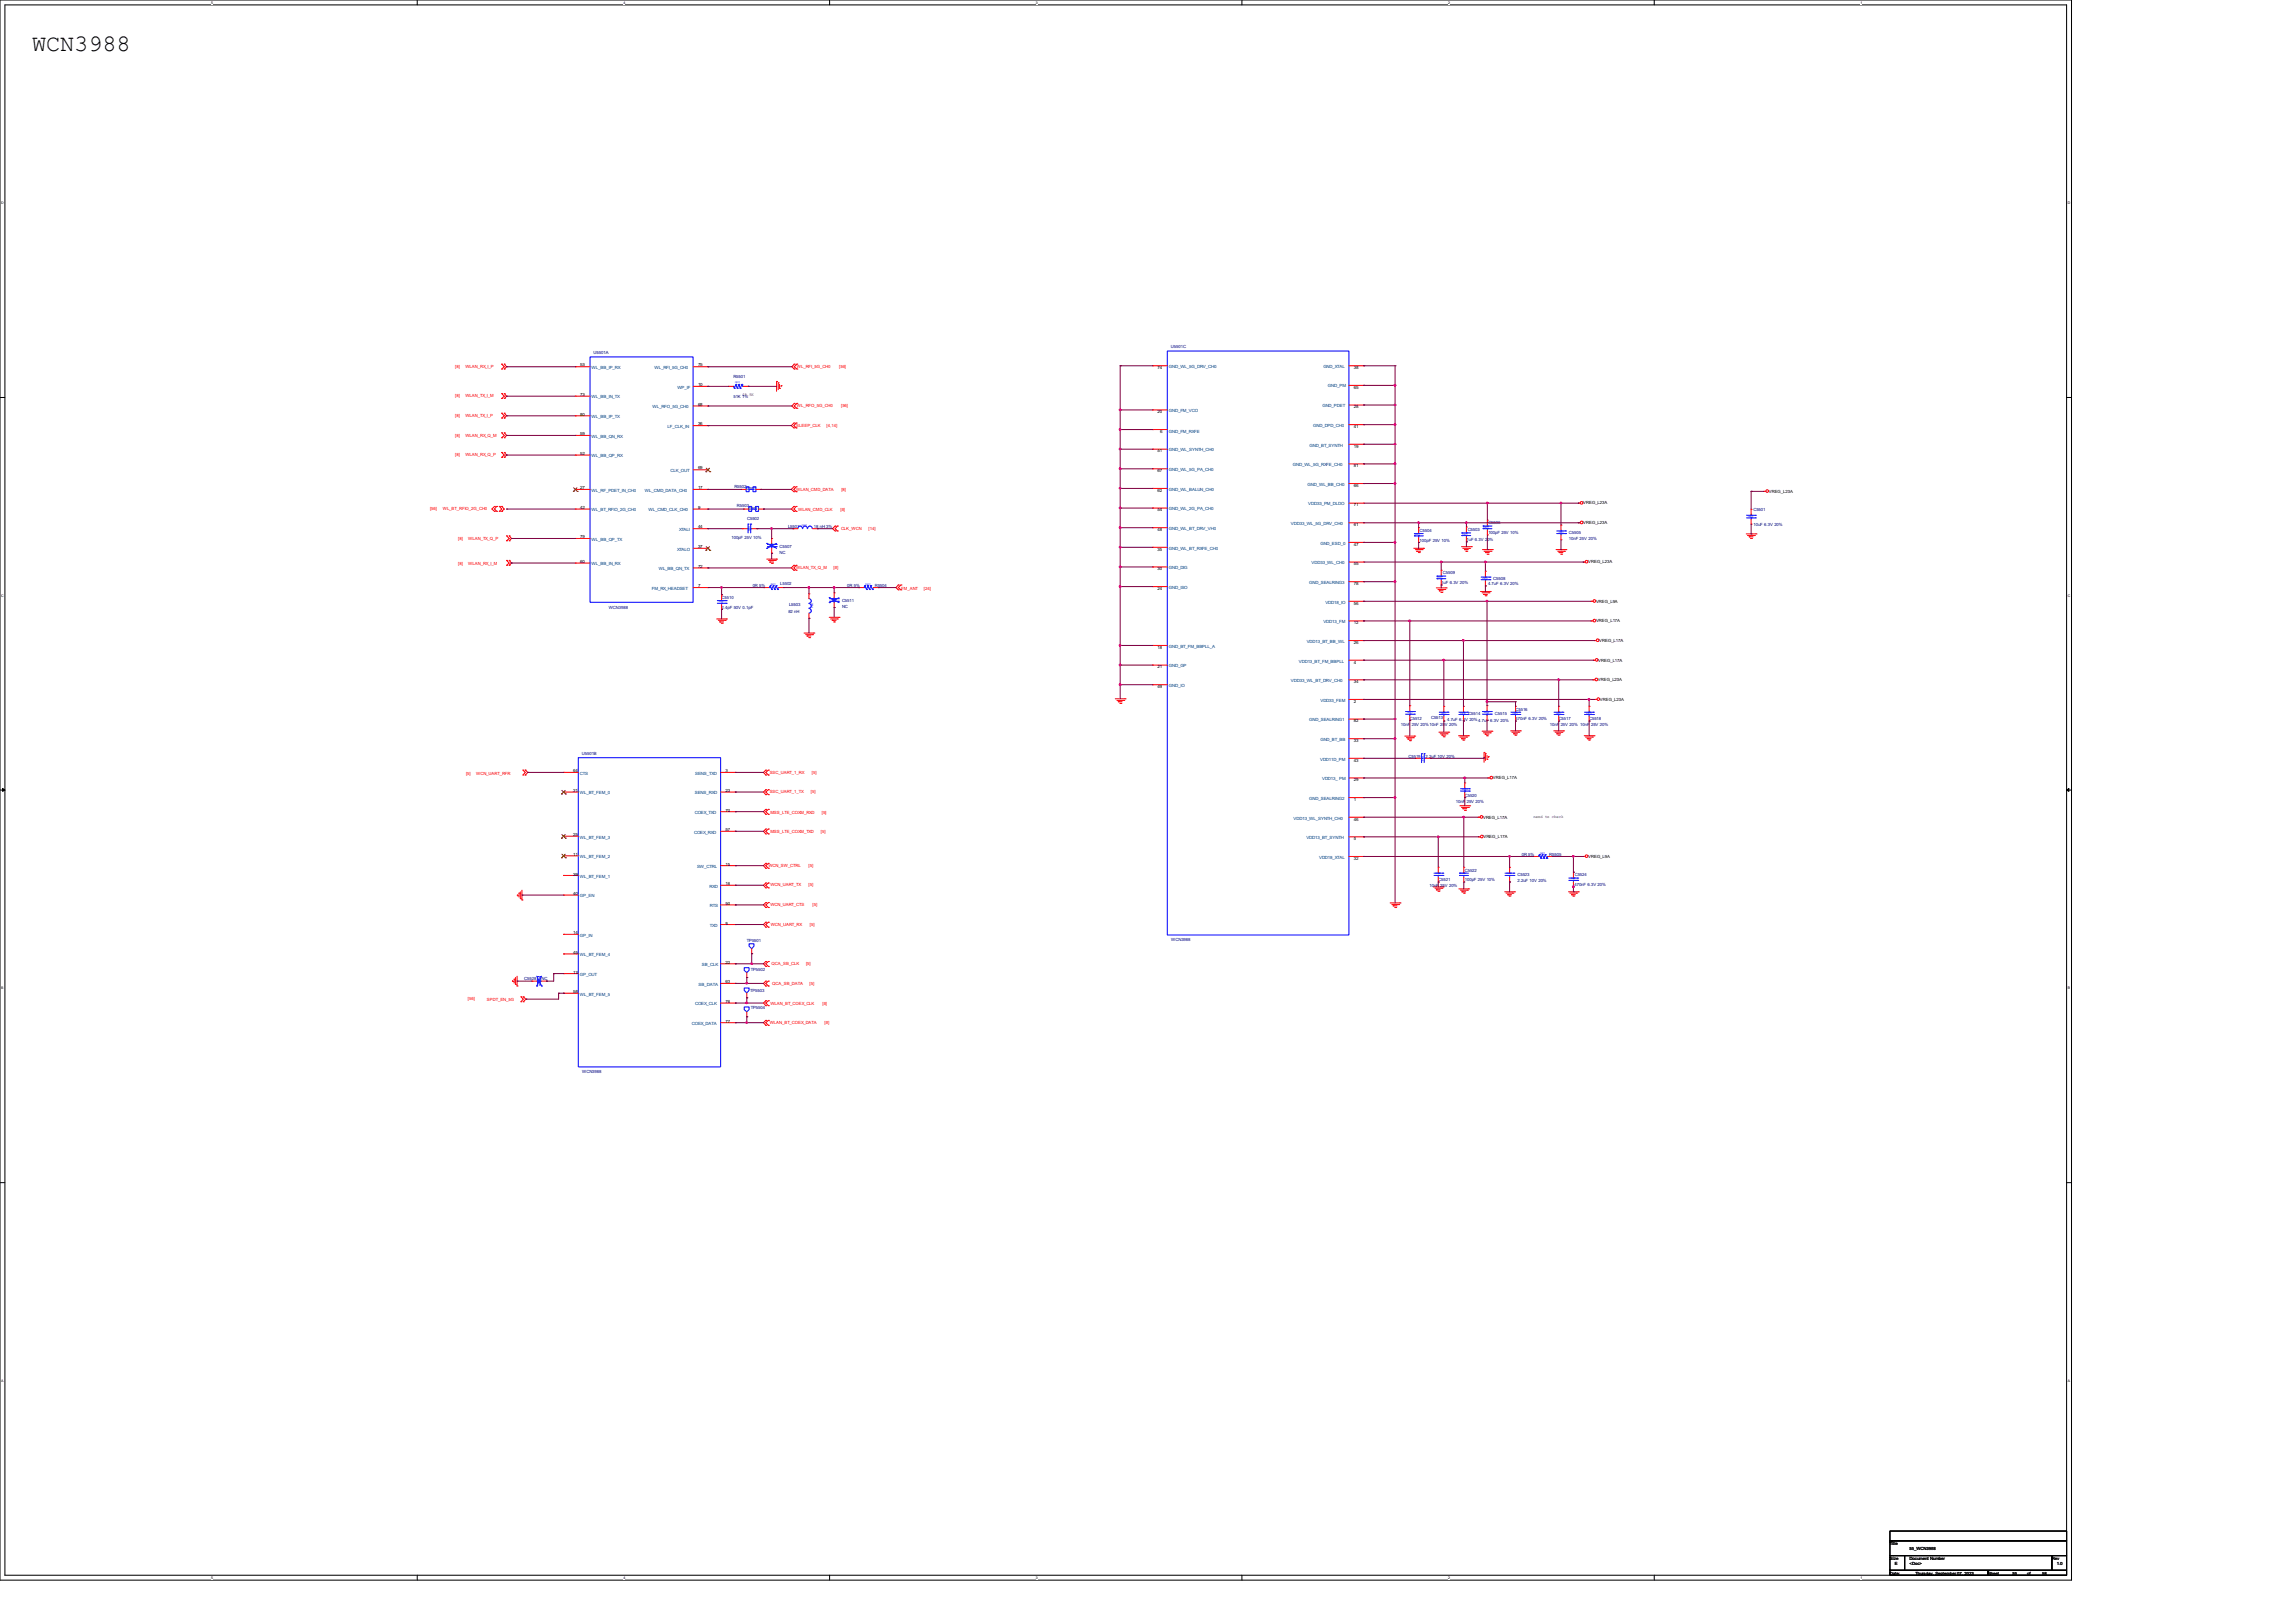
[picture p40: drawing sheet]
<svg xmlns="http://www.w3.org/2000/svg" width="297mm" height="210mm" viewBox="0 0 297 210" stroke-linecap="round" stroke-linejoin="round" font-family="sans-serif">
<defs><g id="words">
<text font-size="3" x="4.1" y="6.6">WCN3988</text>
<g font-size=".6" fill="#f00">
<text x="58.9" y="47.6">[8]</text>
<text x="60.2" y="47.6">WLAN_RX_I_P</text>
<text x="103.1" y="47.6">WL_RFI_5G_CH0</text>
<text x="108.5" y="47.6">[56]</text>
<text x="58.9" y="51.4">[8]</text>
<text x="58.9" y="54">[8]</text>
<text x="60.2" y="51.4">WLAN_TX_I_M</text>
<text x="60.2" y="54">WLAN_TX_I_P</text>
<text x="103.1" y="52.7">WL_RFO_5G_CH0</text>
<text x="108.8" y="52.7">[56]</text>
<text x="58.9" y="56.5">[8]</text>
<text x="58.9" y="59.1">[8]</text>
<text x="60.2" y="56.5">WLAN_RX_Q_M</text>
<text x="60.2" y="59.1">WLAN_RX_Q_P</text>
<text x="103" y="55.2">SLEEP_CLK</text>
<text x="106.9" y="55.2">[4,14]</text>
<text x="103" y="63.5">WLAN_CMD_DATA</text>
<text x="108.8" y="63.5">[8]</text>
<text x="55.6" y="66">[56]</text>
<text x="57.3" y="66">WL_BT_RFIO_2G_CH0</text>
<text x="59.3" y="69.9">[8]</text>
<text x="60.6" y="69.9">WLAN_TX_Q_P</text>
<text x="103.3" y="66.1">WLAN_CMD_CLK</text>
<text x="108.7" y="66.1">[8]</text>
<text x="108.8" y="68.6">CLK_WCN</text>
<text x="112.4" y="68.6">[14]</text>
<text x="59.3" y="73.1">[8]</text>
<text x="60.6" y="73.1">WLAN_RX_I_M</text>
<text x="103" y="73.7">WLAN_TX_Q_M</text>
<text x="107.8" y="73.7">[8]</text>
<text x="116.6" y="76.3">FM_ANT</text>
<text x="119.5" y="76.3">[24]</text>
<text x="60.3" y="100.2">[5]</text>
<text x="61.6" y="100.2">WCN_UART_RFR</text>
<text x="99.6" y="100.1">SSC_UART_1_RX</text>
<text x="105" y="100.1">[5]</text>
<text x="99.6" y="102.7">SSC_UART_1_TX</text>
<text x="99.7" y="105.3">MSS_LTE_COXM_RXD</text>
<text x="99.7" y="107.7">MSS_LTE_COXM_TXD</text>
<text x="104.9" y="102.7">[5]</text>
<text x="106.2" y="107.7">[5]</text>
<text x="106.3" y="105.3">[5]</text>
<text x="99.4" y="112.2">WCN_SW_CTRL</text>
<text x="104.6" y="112.2">[5]</text>
<text x="99.7" y="114.7">WCN_UART_TX</text>
<text x="99.7" y="117.3">WCN_UART_CTS</text>
<text x="99.7" y="119.9">WCN_UART_RX</text>
<text x="104.6" y="114.7">[5]</text>
<text x="104.8" y="119.9">[5]</text>
<text x="105.1" y="117.3">[5]</text>
<text x="99.8" y="124.9">QCA_SB_CLK</text>
<text x="104.3" y="124.9">[5]</text>
<text x="60.5" y="129.4">[56]</text>
<text x="63" y="129.5">SPDT_EN_5G</text>
<text x="99.7" y="130">WLAN_BT_COEX_CLK</text>
<text x="99.9" y="127.4">QCA_SB_DATA</text>
<text x="104.7" y="127.4">[5]</text>
<text x="106.4" y="130">[8]</text>
<text x="99.6" y="132.5">WLAN_BT_COEX_DATA</text>
<text x="106.7" y="132.5">[8]</text>
</g>
<g font-size=".6">
<text x="75.1" y="47.4">53</text>
<text x="90.3" y="47.4">75</text>
<text x="149.7" y="47.8">74</text>
<text x="175.1" y="47.8">38</text>
<text x="75.1" y="51.2">73</text>
<text x="75.1" y="53.8">80</text>
<text x="90.3" y="50">10</text>
<text x="90.3" y="52.5">68</text>
<text x="96" y="51.2">49.9K</text>
<text x="149.7" y="53.5">20</text>
<text x="175.1" y="50.3">65</text>
<text x="175.1" y="52.8">28</text>
<text x="75.1" y="56.3">59</text>
<text x="75.1" y="58.8">52</text>
<text x="90.3" y="55">36</text>
<text x="149.7" y="58.6">51</text>
<text x="150.1" y="56">6</text>
<text x="175.1" y="55.4">41</text>
<text x="175.1" y="57.9">19</text>
<text x="75.1" y="63.3">27</text>
<text x="75.1" y="65.8">42</text>
<text x="90.3" y="60.8">69</text>
<text x="90.3" y="63.3">17</text>
<text x="90.3" y="65.8">9</text>
<text x="149.7" y="61.1">67</text>
<text x="149.7" y="63.6">62</text>
<text x="175.1" y="60.5">81</text>
<text x="175.1" y="63">66</text>
<text x="175.1" y="65.5">71</text>
<text x="204.8" y="65.3">VREG_L23A</text>
<text x="228.8" y="63.8">VREG_L23A</text>
<text x="75.1" y="69.6">79</text>
<text x="90.3" y="68.4">44</text>
<text x="90.3" y="70.9">37</text>
<text x="149.7" y="66.2">54</text>
<text x="149.7" y="68.7">48</text>
<text x="149.7" y="71.3">35</text>
<text x="175.1" y="68.1">61</text>
<text x="175.1" y="70.6">47</text>
<text x="204.8" y="67.8">VREG_L23A</text>
<text x="75.1" y="72.8">60</text>
<text x="90.3" y="73.5">72</text>
<text x="90.3" y="76">7</text>
<text x="149.7" y="73.8">30</text>
<text x="149.7" y="76.3">24</text>
<text x="175.1" y="73.2">55</text>
<text x="175.1" y="75.7">78</text>
<text x="205.4" y="72.9">VREG_L23A</text>
<text x="206.5" y="78">VREG_L9A</text>
<text x="149.7" y="84">18</text>
<text x="175.1" y="78.2">56</text>
<text x="175.1" y="80.8">12</text>
<text x="175.1" y="83.3">26</text>
<text x="206.5" y="80.5">VREG_L17A</text>
<text x="206.9" y="83.1">VREG_L17A</text>
<text x="149.7" y="86.5">21</text>
<text x="149.7" y="89">49</text>
<text x="175.1" y="85.9">4</text>
<text x="175.1" y="88.4">34</text>
<text x="206.7" y="88.1">VREG_L23A</text>
<text x="206.8" y="85.6">VREG_L17A</text>
<text x="175.1" y="90.9">2</text>
<text x="175.1" y="93.5">82</text>
<text x="207" y="90.7">VREG_L23A</text>
<text x="74.2" y="100">64</text>
<text x="93.9" y="100">3</text>
<text x="175.1" y="96">33</text>
<text x="175.1" y="98.6">43</text>
<text x="175.1" y="101.1">29</text>
<text x="193.1" y="100.8">VREG_L17A</text>
<text x="74.2" y="102.5">31</text>
<text x="93.9" y="102.5">23</text>
<text x="93.9" y="105">70</text>
<text x="93.9" y="107.6">57</text>
<text x="175.1" y="103.6">1</text>
<text x="175.1" y="106.2">46</text>
<text x="191.9" y="105.9">VREG_L17A</text>
<text x="198.4" y="105.8">need to check</text>
<text x="74.2" y="108.2">25</text>
<text x="74.2" y="110.8">11</text>
<text x="74.2" y="113.3">39</text>
<text x="93.9" y="112">15</text>
<text x="175.1" y="108.7">5</text>
<text x="175.1" y="111.3">32</text>
<text x="191.9" y="108.5">VREG_L17A</text>
<text x="205.4" y="111">VREG_L9A</text>
<text x="74.2" y="115.8">40</text>
<text x="93.9" y="114.6">16</text>
<text x="93.9" y="117.1">50</text>
<text x="93.9" y="119.6">8</text>
<text x="74.2" y="120.9">14</text>
<text x="74.2" y="123.5">45</text>
<text x="74.2" y="126">13</text>
<text x="93.9" y="124.7">22</text>
<text x="74.2" y="128.5">58</text>
<text x="93.9" y="127.3">63</text>
<text x="93.9" y="129.8">76</text>
<text x="93.9" y="132.3">77</text>
<text x="244.5" y="200">Title</text>
<text x="244.5" y="201.9">Size</text>
<text x="244.5" y="203.8">Date:</text>
<text x="245.1" y="202.5">E</text>
<text x="247" y="201.9">Document Number</text>
<text x="247" y="202.5">&lt;Doc&gt;</text>
<text x="247" y="200.6">55_WCN3988</text>
<text x="247.8" y="203.8">Thursday, September 07, 2023</text>
<text x="257.2" y="203.8">Sheet</text>
<text x="260.3" y="203.8">55</text>
<text x="262.2" y="203.8">of</text>
<text x="264.2" y="203.8">58</text>
<text x="265.4" y="201.9">Rev</text>
<text x="266.1" y="202.5">1.0</text>
</g>
<g font-size=".6" fill="#004080">
<text x="76.5" y="47.8">WL_BB_IP_RX</text>
<text x="84.7" y="47.8">WL_RFI_5G_CH0</text>
<text x="151.2" y="47.6">GND_WL_5G_DRV_CH0</text>
<text x="171.2" y="47.6">GND_XTAL</text>
<text x="76.5" y="51.6">WL_BB_IN_TX</text>
<text x="84.4" y="52.8">WL_RFO_5G_CH0</text>
<text x="87.6" y="50.3">WP_IF</text>
<text x="151.2" y="53.3">GND_FM_VCO</text>
<text x="171.1" y="52.7">GND_PDET</text>
<text x="171.8" y="50.1">GND_PM</text>
<text x="76.5" y="54.1">WL_BB_IP_TX</text>
<text x="76.5" y="56.6">WL_BB_QN_RX</text>
<text x="76.5" y="59.2">WL_BB_QP_RX</text>
<text x="86.4" y="55.4">LF_CLK_IN</text>
<text x="151.2" y="56">GND_FM_RXFE</text>
<text x="151.2" y="58.4">GND_WL_SYNTH_CH0</text>
<text x="169.4" y="57.8">GND_BT_SYNTH</text>
<text x="169.9" y="55.2">GND_DPD_CH0</text>
<text x="76.5" y="63.6">WL_RF_PDET_IN_CH0</text>
<text x="83.4" y="63.6">WL_CMD_DATA_CH0</text>
<text x="86.7" y="61.1">CLK_OUT</text>
<text x="151.2" y="61">GND_WL_5G_PA_CH0</text>
<text x="151.2" y="63.5">GND_WL_BALUN_CH0</text>
<text x="167.3" y="60.3">GND_WL_5G_RXFE_CH0</text>
<text x="169.2" y="62.9">GND_WL_BB_CH0</text>
<text x="169.2" y="65.4">VDD33_PM_DLDO</text>
<text x="76.5" y="66.2">WL_BT_RFIO_2G_CH0</text>
<text x="76.5" y="70">WL_BB_QP_TX</text>
<text x="83.9" y="66.2">WL_CMD_CLK_CH0</text>
<text x="87.6" y="71.3">XTALO</text>
<text x="87.8" y="68.7">XTALI</text>
<text x="151.2" y="66">GND_WL_2G_PA_CH0</text>
<text x="151.2" y="68.6">GND_WL_BT_DRV_VH0</text>
<text x="151.2" y="71.1">GND_WL_BT_RXFE_CH0</text>
<text x="167" y="67.9">VDD33_WL_5G_DRV_CH0</text>
<text x="170.8" y="70.5">GND_ESD_0</text>
<text x="76.5" y="73.2">WL_BB_IN_RX</text>
<text x="84.3" y="76.3">FM_RX_HEADSET</text>
<text x="85.2" y="73.8">WL_BB_QN_TX</text>
<text x="151.2" y="73.7">GND_DIG</text>
<text x="151.2" y="76.2">GND_ISO</text>
<text x="169.4" y="75.6">GND_SEALRING3</text>
<text x="169.7" y="73">VDD33_WL_CH0</text>
<text x="151.2" y="83.8">GND_BT_FM_BBPLL_A</text>
<text x="169" y="83.2">VDD13_BT_BB_WL</text>
<text x="171.2" y="80.6">VDD13_FM</text>
<text x="171.4" y="78.1">VDD18_IO</text>
<text x="151.2" y="86.4">GND_GP</text>
<text x="151.2" y="88.9">GND_IO</text>
<text x="167" y="88.3">VDD33_WL_BT_DRV_CH0</text>
<text x="168" y="85.7">VDD13_BT_FM_BBPLL</text>
<text x="169.4" y="93.3">GND_SEALRING1</text>
<text x="170.8" y="90.8">VDD33_FEM</text>
<text x="170.8" y="95.9">GND_BT_BB</text>
<text x="75" y="100.3">CTS</text>
<text x="89.9" y="100.3">SENS_TXD</text>
<text x="170.8" y="98.4">VDD11D_PM</text>
<text x="171" y="101">VDD13_ PM</text>
<text x="75" y="102.8">WL_BT_FEM_0</text>
<text x="89.8" y="107.9">COEX_RXD</text>
<text x="89.9" y="102.8">SENS_RXD</text>
<text x="89.9" y="105.3">COEX_TXD</text>
<text x="167.3" y="106.1">VDD13_WL_SYNTH_CH0</text>
<text x="169.4" y="103.5">GND_SEALRING2</text>
<text x="75" y="108.5">WL_BT_FEM_3</text>
<text x="75" y="111">WL_BT_FEM_2</text>
<text x="75" y="113.6">WL_BT_FEM_1</text>
<text x="90.2" y="112.3">SW_CTRL</text>
<text x="169" y="108.6">VDD13_BT_SYNTH</text>
<text x="170.6" y="111.1">VDD18_XTAL</text>
<text x="75" y="116.1">GP_EN</text>
<text x="91.8" y="114.9">RXD</text>
<text x="91.8" y="117.4">RTS</text>
<text x="91.8" y="119.9">TXD</text>
<text x="75" y="121.2">GP_IN</text>
<text x="75" y="123.7">WL_BT_FEM_4</text>
<text x="90.8" y="125">SB_CLK</text>
<text x="75" y="126.3">GP_OUT</text>
<text x="75" y="128.8">WL_BT_FEM_5</text>
<text x="89.9" y="130.1">COEX_CLK</text>
<text x="90.4" y="127.6">SB_DATA</text>
<text x="89.5" y="132.6">COEX_DATA</text>
</g>
<g font-size=".6" fill="#000080">
<text x="76.8" y="45.8">U5501A</text>
<text x="151.5" y="45.1">U5501C</text>
<text x="94.9" y="48.9">R5501</text>
<text x="94.9" y="51.6">51K 1%</text>
<text x="95" y="63.1">R5502</text>
<text x="95.3" y="65.7">R5503</text>
<text x="96.6" y="63.4">0201</text>
<text x="94.6" y="69.7">100pF 25V 10%</text>
<text x="96.6" y="67.4">C5502</text>
<text x="96.9" y="66">0201</text>
<text x="100.8" y="70.9">C5507</text>
<text x="100.8" y="71.6">NC</text>
<text x="101.9" y="68.4">L5501</text>
<text x="105.3" y="68.4">18 nH 3%</text>
<text x="183.6" y="68.8">C5504</text>
<text x="183.6" y="70.1">100pF 25V 10%</text>
<text x="189.7" y="70">1uF 6.3V 20%</text>
<text x="189.9" y="68.7">C5503</text>
<text x="192.5" y="67.9">C5506</text>
<text x="192.5" y="69.1">100pF 25V 10%</text>
<text x="202.9" y="69.1">C5505</text>
<text x="202.9" y="69.9">10nF 25V 20%</text>
<text x="226.8" y="66.2">C5501</text>
<text x="226.8" y="68.1">10uF 6.3V 20%</text>
<text x="93.3" y="77.5">C5510</text>
<text x="97.4" y="75.9">0R 5%</text>
<text x="100.9" y="75.7">L5502</text>
<text x="108.9" y="77.9">C5511</text>
<text x="109.6" y="75.9">0R 5%</text>
<text x="113.2" y="75.9">R5504</text>
<text x="186.4" y="75.6">1uF 6.3V 20%</text>
<text x="186.6" y="74.3">C5509</text>
<text x="192.5" y="75.7">4.7uF 6.3V 20%</text>
<text x="193.2" y="75.1">C5508</text>
<text x="78.7" y="78.7">WCN3988</text>
<text x="93.3" y="78.8">2.4pF 50V 0.1pF</text>
<text x="102" y="79.3">82 nH</text>
<text x="102.1" y="78.4">L5503</text>
<text x="108.9" y="78.7">NC</text>
<text x="181.2" y="93.9">10nF 25V 20%10nF 25V 20%</text>
<text x="182.4" y="93.1">C5512</text>
<text x="185.1" y="93.1">C5513</text>
<text x="187.2" y="93.3">4.7uF 6.3V 20%4.7uF 6.3V 20%</text>
<text x="189.9" y="92.6">C5514</text>
<text x="193.4" y="92.5">C5515</text>
<text x="196" y="91.9">C5516</text>
<text x="196" y="93.2">470nF 6.3V 20%</text>
<text x="200.5" y="94">10nF 25V 20% 10nF 25V 20%</text>
<text x="201.6" y="93.2">C5517</text>
<text x="205.6" y="93.2">C5518</text>
<text x="75.3" y="97.7">U5501B</text>
<text x="182.2" y="98">C5519</text>
<text x="184.4" y="98">2.2uF 10V 20%</text>
<text x="188.3" y="103.9">10nF 25V 20%</text>
<text x="189.5" y="103.1">C5520</text>
<text x="189.5" y="112.8">C5522</text>
<text x="196.3" y="113.4">C5523</text>
<text x="196.8" y="110.7">0R 5%</text>
<text x="200.4" y="110.7">R5505</text>
<text x="203.7" y="113.4">C5524</text>
<text x="184.9" y="114.8">10nF 25V 20%</text>
<text x="186.1" y="114">C5521</text>
<text x="189.5" y="114">100pF 25V 10%</text>
<text x="196.3" y="114.2">2.2uF 10V 20%</text>
<text x="203.7" y="114.7">470nF 6.3V 20%</text>
<text x="96.6" y="121.9">TP5501</text>
<text x="97.1" y="125.6">TP5502</text>
<text x="151.5" y="121.8">WCN3988</text>
<text x="67.8" y="126.9">C5528</text>
<text x="70.1" y="126.9">NC</text>
<text x="97" y="128.3">TP5503</text>
<text x="97.1" y="130.6">TP5504</text>
<text x="75.3" y="138.9">WCN3988</text>
</g>
<g font-size=".5">
<text x="27.3" y=".5">5</text>
<text x="80.6" y=".5">4</text>
<text x="134" y=".5">3</text>
<text x="187.3" y=".5">2</text>
<text x="240.7" y=".5">1</text>
<text x=".2" y="26.4">D</text>
<text x="267.5" y="26.4">D</text>
<text x=".2" y="77.2">C</text>
<text x="267.5" y="77.2">C</text>
<text x=".2" y="128">B</text>
<text x="267.5" y="128">B</text>
<text x=".2" y="178.8">A</text>
<text x="267.5" y="178.8">A</text>
<text x="27.3" y="204.3">5</text>
<text x="80.6" y="204.3">4</text>
<text x="134" y="204.3">3</text>
<text x="187.3" y="204.3">2</text>
<text x="240.7" y="204.3">1</text>
</g>
<g font-size=".3" fill="#00f">
<text x="95.1" y="49.6">0201</text>
<text x="97" y="68.7" transform="rotate(-90 97 68.7)">0201</text>
<text x="99.5" y="70.6">0201</text>
<text x="103.7" y="68">0201</text>
<text x="183" y="69.2">0201</text>
<text x="189.2" y="69.2">0201</text>
<text x="191.9" y="68.3">0201</text>
<text x="201.6" y="68.9">0201</text>
<text x="226.1" y="66.9">0402</text>
<text x="93" y="77.9">0201</text>
<text x="99.7" y="75.6">0201</text>
<text x="105" y="78" transform="rotate(90 105 78)">0201</text>
<text x="107.6" y="77.7">0201</text>
<text x="112" y="75.6">0201</text>
<text x="185.9" y="74.8">0201</text>
<text x="191.8" y="74.9">0402</text>
<text x="182.1" y="92.3">0201</text>
<text x="186.4" y="92.3">0201</text>
<text x="188.9" y="92.3">0402</text>
<text x="192" y="92.3">0402</text>
<text x="195.7" y="92.3">0201</text>
<text x="201.3" y="92.3">0201</text>
<text x="205.2" y="92.3">0201</text>
<text x="184.2" y="98.4" transform="rotate(-90 184.2 98.4)">0201</text>
<text x="189.2" y="102.2">0201</text>
<text x="185.8" y="113.2">0201</text>
<text x="188.8" y="113.2">0201</text>
<text x="194.9" y="113.2">0201</text>
<text x="199.2" y="110.4">0201</text>
<text x="203.2" y="113.8">0201</text>
<text x="69.8" y="127.3" transform="rotate(-90 69.8 127.3)">0201</text>
</g>
</g></defs>
<path d="M0 0h268v204.5h-268zM.6 .6h266.7v203.2h-266.7z" fill="none" stroke="#000" stroke-width=".13"/>
<g fill="#fff">
<path d="M27.3 .1h.2v.5h-.2z"/>
<path d="M27.3 203.9h.2v.5h-.2z"/>
</g>
<path d="M54 0v.6M54 203.8v.7" fill="none" stroke="#000" stroke-width=".13"/>
<g fill="#fff">
<path d="M80.6 .1h.3v.5h-.3z"/>
<path d="M80.6 203.9h.3v.5h-.3z"/>
</g>
<path d="M107.3 0v.6M107.3 203.8v.7" fill="none" stroke="#000" stroke-width=".13"/>
<g fill="#fff">
<path d="M134 .1h.2v.5h-.2z"/>
<path d="M134 203.9h.2v.5h-.2z"/>
</g>
<path d="M160.7 0v.6M160.7 203.8v.7" fill="none" stroke="#000" stroke-width=".13"/>
<g fill="#fff">
<path d="M187.3 .1h.2v.5h-.2z"/>
<path d="M187.3 203.9h.2v.5h-.2z"/>
</g>
<path d="M214 0v.6M214 203.8v.7" fill="none" stroke="#000" stroke-width=".13"/>
<g fill="#fff">
<path d="M240.7 .1h.2v.5h-.2z"/>
<path d="M240.7 203.9h.2v.5h-.2z"/>
<path d="M.2 26h.3v.5h-.3z"/>
<path d="M267.5 26h.3v.5h-.3z"/>
<path d="M.2 76.8h.3v.5h-.3z"/>
<path d="M267.5 76.8h.3v.5h-.3z"/>
</g>
<path d="M0 51.4h.6M267.3 51.4h.7" fill="none" stroke="#000" stroke-width=".13"/>
<g fill="#fff">
<path d="M.2 127.6h.2v.5h-.2z"/>
<path d="M267.5 127.6h.3v.5h-.3z"/>
</g>
<path d="M0 102.2h.6M267.3 102.2h.7" fill="none" stroke="#000" stroke-width=".13"/>
<path d="M.3 102l.3 .2-.3 .2zM267.3 102.2l.3-.2v.4z" fill="#000" stroke="#000" stroke-width=".13"/>
<g fill="#fff">
<path d="M.2 178.4h.3v.5h-.3z"/>
<path d="M267.5 178.4h.3v.5h-.3z"/>
</g>
<path d="M0 153h.6M267.3 153h.7M244.5 198.1h22.8v1.3h-22.8zM244.5 199.4h22.8v1.9h-22.8zM244.5 201.3h1.9v1.9h-1.9zM244.5 203.2h12.7v.6h-12.7zM246.4 201.3h19v1.9h-19zM257.2 203.2h10.1v.6h-10.1zM265.4 201.3h1.9v1.9h-1.9z" fill="none" stroke="#000" stroke-width=".13"/>
<g fill="none" stroke="#f00" stroke-width=".13">
<path d="M64.9 47.1h.1M64.9 47.8h.1M64.9 50.9h.1M64.9 51.6h.1M64.9 53.5h.1M64.9 54.1h.1M64.9 56h.1M64.9 56.6h.1M64.9 58.5h.1M64.9 59.2h.1M64.9 47.1l.3 .4-.3 .3M64.9 50.9l.3 .4-.3 .3"/>
<path d="M64.9 53.5l.3 .3-.3 .3M64.9 56l.3 .3-.3 .3M64.9 58.5l.3 .4-.3 .3M65.2 47.8h.1M65.2 47.1h.1M65.2 51.6h.1M65.2 50.9h.1M65.2 54.1h.1M65.2 53.5h.1M65.2 56.6h.1M65.2 56h.1M65.2 59.2h.1"/>
<path d="M65.2 58.5h.1M65.2 47.1l.3 .4-.3 .3M65.2 50.9l.3 .4-.3 .3M65.2 53.5l.3 .3-.3 .3M65.2 56l.3 .3-.3 .3M65.2 58.5l.3 .4-.3 .3M74.4 47.5h.1M74.4 51.3h.1M74.4 53.8h.1M74.4 56.3h.1M74.4 58.9h.1M74.4 47.5h1.9"/>
<path d="M74.4 51.3h1.9M74.4 53.8h1.9M74.4 56.3h1.9M74.4 58.9h1.9M89.7 47.5h1.9M89.7 50h1.9M89.7 52.5h1.9M89.7 55.1h1.9M91.6 47.5h.1M91.6 50h.1M91.6 52.5h.1M91.6 55.1h.1"/>
<path d="M94.2 50h.1M94.2 50h.7M96.1 50h.7M96.8 50h.1M100.5 49.4h.1M100.5 49.4v1.2M100.7 49.5h.1M100.7 49.5v.9M100.8 50.2h.1M100.8 49.7v.5M101 49.9h.1M101 49.9v.1"/>
<path d="M102.7 54.7h.1M102.7 55.4h.1M102.7 54.7l-.3 .4 .3 .3M102.7 47.1h.1M102.7 47.8h.1M102.7 52.2h.1M102.7 52.8h.1M102.7 47.1l-.3 .4 .3 .3M102.7 52.2l-.3 .3 .3 .3M103 55.4h.1M103 54.7h.1M103 54.7l-.3 .4 .3 .3"/>
<path d="M103.1 47.8h.1M103.1 47.1h.1M103.1 52.8h.1M103.1 52.2h.1M103.1 47.1l-.4 .4 .4 .3M103.1 52.2l-.4 .3 .4 .3M149.1 47.3h.1M149.1 53h.1M149.1 55.6h.1M149.1 58.1h.1M149.1 47.3h1.9M149.1 53h1.9"/>
<path d="M149.1 55.6h1.9M149.1 58.1h1.9M174.5 47.3h1.9M174.5 49.9h1.9M174.5 52.4h1.9M174.5 54.9h1.9M174.5 57.5h1.9M176.4 47.3h.1M176.4 49.9h.1M176.4 52.4h.1M176.4 54.9h.1M176.4 57.5h.1"/>
<path d="M64 66.2h.1M64 65.5h.1M64 65.5l-.4 .4 .4 .3M64.3 65.5h.1M64.3 66.2h.1M64.3 65.5l-.3 .4 .3 .3M64.6 65.5h.1M64.6 66.2h.1M64.6 65.5l.3 .4-.3 .3M64.9 65.5h.1M64.9 66.2h.1M64.9 65.5l.3 .4-.3 .3"/>
<path d="M65.5 69.3h.1M65.5 70h.1M65.5 72.5h.1M65.5 73.2h.1M65.5 69.3l.4 .4-.4 .3M65.5 72.5l.4 .4-.4 .3M65.9 70h.1M65.9 69.3h.1M65.9 73.2h.1M65.9 72.5h.1M65.9 69.3l.3 .4-.3 .3M65.9 72.5l.3 .4-.3 .3"/>
<path d="M74.4 63.3h.1M74.4 65.9h.1M74.4 69.7h.1M74.4 72.9h.1M74.4 69.7h1.9M74.4 63.3h1.9M74.4 65.9h1.9M74.4 72.9h1.9M89.7 71h1.9M89.7 76h1.9M89.7 68.4h1.9M89.7 63.3h1.9"/>
<path d="M89.7 65.9h1.9M89.7 60.8h1.9M89.7 73.5h1.9M91.6 60.8h.1M91.6 63.3h.1M91.6 65.9h.1M91.6 68.4h.1M91.6 71h.1M91.6 73.5h.1M91.6 76h.1M93.3 77h.1M93.3 78.9h.1"/>
<path d="M93.3 77v.6M93.3 78.2v.7M95.9 63.3h.1M95.9 63.3h.6M96 68.4h.1M96 68.4h.6M96.2 65.9h.1M96.2 65.9h.7M97.3 68.4h.6M97.8 63.3h.6M97.9 68.4h.1M98.1 65.9h.7"/>
<path d="M98.4 63.3h.1M98.8 65.9h.1M98.8 76h.1M98.8 76h.6M99.2 72.3h1.3M99.4 72.5h.9M99.6 72.7h.1M99.6 72.7h.5M99.8 72.9h.1M99.8 69.7h.1M99.8 71.6h.1M99.8 69.7v.6"/>
<path d="M99.8 71v.6M99.9 72.9h.1M100.3 72.5h.1M100.5 72.3h.1M100.7 76h.6M101.3 76h.1M102.6 68.4h.1M102.6 68.4h.6M102.7 63h.1M102.7 63.6h.1M102.7 65.5h.1M102.7 66.2h.1"/>
<path d="M102.7 73.2h.1M102.7 73.8h.1M102.7 63l-.3 .3 .3 .3M102.7 65.5l-.3 .4 .3 .3M102.7 73.2l-.3 .3 .3 .3M103 63.6h.1M103 63h.1M103 66.2h.1M103 65.5h.1M103 73.8h.1M103 73.2h.1M103 63l-.3 .3 .3 .3"/>
<path d="M103 65.5l-.3 .4 .3 .3M103 73.2l-.3 .3 .3 .3M104.6 76.8h.1M104.6 76.8v.7M104.6 79.4v.6M105.1 68.4h.6M105.7 68.4h.1M107.3 79.9h1.2M107.9 76.7h.1M107.9 78.6h.1M107.9 76.7v.6M107.9 78v.6"/>
<path d="M108 68.1h.1M108 68.7h.1M108 68.1l-.3 .3 .3 .3M108.3 68.7h.1M108.3 68.1h.1M108.3 68.1l-.3 .3 .3 .3M108.5 79.9h.1M111.1 76h.1M111.1 76h.6M113 76h.6M113.6 76h.1M116.2 76.3h.1"/>
<path d="M116.2 75.7h.1M116.2 75.7l-.3 .3 .3 .3M116.5 75.7h.1M116.5 76.3h.1M116.5 75.7l-.3 .3 .3 .3M149.1 60.7h.1M149.1 63.2h.1M149.1 65.7h.1M149.1 68.3h.1M149.1 70.8h.1M149.1 73.4h.1M149.1 75.9h.1"/>
<path d="M149.1 60.7h1.9M149.1 63.2h1.9M149.1 65.7h1.9M149.1 68.3h1.9M149.1 70.8h1.9M149.1 73.4h1.9M149.1 75.9h1.9M174.5 65.1h1.9M174.5 67.6h1.9M174.5 72.7h1.9M174.5 77.8h1.9M174.5 60h1.9"/>
<path d="M174.5 62.6h1.9M174.5 70.2h1.9M174.5 75.3h1.9M176.4 60h.1M176.4 62.6h.1M176.4 65.1h.1M176.4 67.6h.1M176.4 70.2h.1M176.4 72.7h.1M176.4 75.3h.1M176.4 77.8h.1M182.9 71h1.2"/>
<path d="M183.1 71.1h.9M183.3 71.3h.1M183.3 71.3h.5M183.5 71.5h.1M183.5 68.3h.1M183.5 70.2h.1M183.5 68.3v.6M183.5 69.6v.6M183.6 71.5h.1M184 71.1h.1M184.1 71h.1M185.8 76.1h1.3"/>
<path d="M186 76.3h.9M186.2 76.5h.1M186.2 76.5h.5M186.4 76.7h.1M186.4 73.8h.1M186.4 75.7h.1M186.4 73.8v.6M186.4 75.1v.6M186.5 76.7h.1M186.9 76.3h.1M187.1 76.1h.1M189.1 70.7h1.2"/>
<path d="M189.2 71h.9M189.4 71.1h.1M189.4 71.1h.5M189.6 71.3h.1M189.7 68.2h.1M189.7 70.1h.1M189.7 68.2v.6M189.7 69.5v.6M189.7 71.3h.1M190.1 71h.1M190.3 70.7h.1M191.5 76.5h1.3"/>
<path d="M191.7 76.7h.9M191.8 71.1h1.2M191.9 76.9h.1M191.9 76.9h.5M192 71.3h.9M192.1 77.1h.1M192.2 71.5h.1M192.2 73.9h.1M192.2 75.8h.1M192.2 71.5h.5M192.2 73.9v.6M192.2 75.2v.6"/>
<path d="M192.2 77.1h.1M192.4 71.7h.1M192.4 67.3h.1M192.4 69.2h.1M192.4 67.3v.6M192.4 68.6v.6M192.5 71.7h.1M192.6 76.7h.1M192.8 76.5h.1M192.9 71.3h.1M193 71.1h.1M201.3 71.1h1.3"/>
<path d="M201.5 71.3h.9M201.7 71.5h.1M201.7 71.5h.5M201.9 71.7h.1M201.9 67.9h.1M201.9 69.8h.1M201.9 67.9v.7M201.9 69.2v.6M202 71.7h.1M202.4 71.3h.1M202.6 71.1h.1M204.2 65.1h.1"/>
<path d="M204.2 67.6h.1M204.2 65.1h.2M204.2 67.6h.2M204.8 72.7h.1M204.8 72.7h.3M205.8 77.8h.1M205.8 77.8h.3M225.9 69.1h1.3M226.1 69.3h.8M226.3 69.5h.1M226.3 69.5h.5M226.4 69.7h.2"/>
<path d="M226.5 65.9h.1M226.5 67.8h.1M226.5 65.9v.6M226.5 67.2v.6M226.6 69.7h.1M226.9 69.3h.1M227.2 69.1h.1M228.2 63.6h.1M228.2 63.6h.2M67.6 99.7h.1M67.6 99.7l.3 .2-.3 .4M67.9 99.7h.1"/>
<path d="M67.9 99.7l.4 .2-.4 .4M72.9 99.9h.1M72.9 99.9h1.9M92.7 80.1h1.3M92.9 80.3h.9M93.1 80.5h.1M93.1 80.5h.5M93.2 99.9h1.9M93.3 80.6h.1M93.4 80.6h.1M93.8 80.3h.1M94 80.1h.1"/>
<path d="M95.1 99.9h.1M99.1 99.7h.1M99.1 99.7l-.3 .2 .3 .4M99.4 99.7h.1M99.4 99.7l-.3 .2 .3 .4M104 81.9h1.3M104.2 82.1h.9M104.4 82.3h.1M104.4 82.3h.5M104.6 82.5h.1M104.6 80h.1M104.7 82.5h.1"/>
<path d="M105.1 82.1h.1M105.3 81.9h.1M107.4 80.1h.9M107.7 80.3h.1M107.7 80.3h.5M107.8 80.5h.1M107.9 80.5h.1M108.3 80.1h.1M144.3 90.4h1.2M144.5 90.6h.9M144.7 90.8h.1M144.7 90.8h.5"/>
<path d="M144.9 91h.1M145 91h.1M145.4 90.6h.1M145.5 90.4h.1M149.1 83.5h.1M149.1 86.1h.1M149.1 88.6h.1M149.1 83.5h1.9M149.1 86.1h1.9M149.1 88.6h1.9M174.5 80.3h1.9M174.5 82.9h1.9"/>
<path d="M174.5 85.4h1.9M174.5 88h1.9M174.5 90.5h1.9M174.5 95.6h1.9M174.5 93h1.9M174.5 98.1h1.9M176.4 80.3h.1M176.4 82.9h.1M176.4 85.4h.1M176.4 88h.1M176.4 90.5h.1M176.4 93h.1"/>
<path d="M176.4 95.6h.1M176.4 98.1h.1M181.7 95.2h1.3M181.9 95.5h.9M182.1 95.6h.1M182.1 95.6h.5M182.3 95.8h.2M182.4 91.3h.1M182.4 93.2h.1M182.4 91.3v.6M182.4 92.6v.6M182.5 95.8h.1"/>
<path d="M182.8 95.5h.1M183 95.2h.1M183.1 98.1h.1M183.1 98.1h.7M184.4 98.1h.6M185 98.1h.1M186.1 94.7h1.3M186.3 95h.9M186.5 95.1h.1M186.5 95.1h.5M186.7 95.3h.1M186.8 91.4h.1"/>
<path d="M186.8 93.3h.1M186.8 91.4v.6M186.8 92.7v.6M186.8 95.3h.1M187.2 95h.1M187.4 94.7h.1M188.7 95.2h1.2M188.8 95.4h.9M189.1 95.6h.1M189.1 95.6h.5M189.2 95.8h.2M189.3 91.4h.1"/>
<path d="M189.3 93.3h.1M189.3 91.4v.6M189.3 92.7v.6M189.4 95.8h.1M189.7 95.4h.1M189.9 95.2h.1M191.7 94.6h1.3M191.9 94.8h.9M192 97.4h.1M192 97.4v1.2M192.1 95h.1M192.1 95h.5"/>
<path d="M192.2 97.5h.1M192.2 97.5v.9M192.3 95.2h.1M192.4 98.3h.1M192.4 91.3h.1M192.4 93.2h.1M192.4 91.3v.6M192.4 92.6v.6M192.4 97.7v.6M192.4 95.2h.1M192.5 97.9h.1M192.5 97.9v.1"/>
<path d="M192.8 94.8h.1M193 94.6h.1M195.4 94.6h1.3M195.6 94.7h.9M195.8 95h.1M195.8 95h.5M196 95.1h.1M196 91.4h.1M196 93.3h.1M196 91.4v.6M196 92.7v.6M196.1 95.1h.1"/>
<path d="M196.5 94.7h.1M196.7 94.6h.1M201 94.6h1.3M201.2 94.7h.9M201.4 95h.1M201.4 95h.5M201.5 95.1h.2M201.6 91.4h.1M201.6 93.3h.1M201.6 91.4v.6M201.6 92.7v.6M201.7 95.1h.1"/>
<path d="M202.1 94.7h.1M202.3 94.6h.1M204.9 95.2h1.3M205.1 95.4h.9M205.3 95.6h.1M205.3 95.6h.5M205.5 95.8h.1M205.6 91.4h.1M205.6 93.3h.1M205.6 91.4v.6M205.6 92.7v.6M205.6 95.8h.1"/>
<path d="M205.8 80.3h.1M205.8 80.3h.3M206 95.4h.1M206.1 88h.1M206.1 88h.2M206.1 85.4h.1M206.1 85.4h.3M206.2 95.2h.1M206.2 82.9h.1M206.2 82.9h.3M206.3 90.5h.1M206.3 90.5h.3"/>
<path d="M66.9 115.9h.1M66.9 115.8v.1M67.1 115.6h.1M67.1 115.6v.5M67.3 116.3h.1M67.3 115.4v.9M67.5 116.5h.1M67.5 115.2v1.3M67.6 100.3h.1M67.9 100.3h.1M72.9 102.5h.1M72.9 108.2h.1"/>
<path d="M72.9 110.7h.1M72.9 113.3h.1M72.9 115.8h.1M72.9 102.5h1.9M72.9 108.2h1.9M72.9 110.7h1.9M72.9 113.3h1.9M72.9 115.8h1.9M93.2 102.5h1.9M93.2 105h1.9M93.2 107.6h1.9M93.2 112h1.9"/>
<path d="M93.2 114.6h1.9M93.2 117.1h1.9M93.2 119.6h1.9M95.1 102.5h.1M95.1 105h.1M95.1 107.6h.1M95.1 112h.1M95.1 114.6h.1M95.1 117.1h.1M95.1 119.6h.1M99.1 100.3h.1M99.1 102.2h.1"/>
<path d="M99.1 102.8h.1M99.1 104.7h.1M99.1 105.4h.1M99.1 107.3h.1M99.1 107.9h.1M99.1 111.7h.1M99.1 112.4h.1M99.1 114.3h.1M99.1 114.9h.1M99.1 116.8h.1M99.1 117.4h.1M99.1 119.3h.1"/>
<path d="M99.1 120h.1M99.1 102.2l-.3 .3 .3 .3M99.1 104.7l-.3 .3 .3 .4M99.1 107.3l-.3 .3 .3 .3M99.1 111.7l-.3 .3 .3 .4M99.1 114.3l-.3 .3 .3 .3M99.1 116.8l-.3 .3 .3 .3M99.1 119.3l-.3 .3 .3 .4M99.4 100.3h.1M99.4 102.8h.1M99.4 102.2h.1M99.4 105.4h.1"/>
<path d="M99.4 104.7h.1M99.4 107.9h.1M99.4 107.3h.1M99.4 112.4h.1M99.4 111.7h.1M99.4 114.9h.1M99.4 114.3h.1M99.4 117.4h.1M99.4 116.8h.1M99.4 120h.1M99.4 119.3h.1M99.4 102.2l-.3 .3 .3 .3"/>
<path d="M99.4 104.7l-.3 .3 .3 .4M99.4 107.3l-.3 .3 .3 .3M99.4 111.7l-.3 .3 .3 .4M99.4 114.3l-.3 .3 .3 .3M99.4 116.8l-.3 .3 .3 .3M99.4 119.3l-.3 .3 .3 .4M174.5 100.7h1.9M174.5 105.7h1.9M174.5 108.3h1.9M174.5 110.8h1.9M174.5 103.2h1.9M176.4 100.7h.1"/>
<path d="M176.4 103.2h.1M176.4 105.7h.1M176.4 108.3h.1M176.4 110.8h.1M179.8 116.8h1.3M180 117.1h.9M180.2 117.2h.1M180.2 117.2h.5M180.4 117.4h.2M180.6 117.4h.1M180.9 117.1h.1M181.1 116.8h.1"/>
<path d="M185.4 114.8h1.3M185.6 114.9h.9M185.8 115.1h.1M185.8 115.1h.5M186 115.3h.1M186.1 112.2h.1M186.1 114.1h.1M186.1 112.2v.7M186.1 113.5v.6M186.1 115.3h.1M186.5 114.9h.1M186.7 114.8h.1"/>
<path d="M188.7 115h1.3M188.8 104.3h1.3M188.9 115.2h.9M189.1 104.5h.8M189.1 115.4h.1M189.1 115.4h.5M189.2 104.6h.1M189.2 104.6h.5M189.3 115.6h.1M189.4 112.2h.1M189.4 114.1h.1M189.4 112.2v.7"/>
<path d="M189.4 113.5v.6M189.4 115.6h.1M189.4 104.9h.2M189.5 101.3h.1M189.5 103.2h.1M189.5 101.3v.6M189.5 102.6v.6M189.6 104.9h.1M189.8 115.2h.1M189.9 104.5h.1M190 115h.1M190.1 104.3h.1"/>
<path d="M191.2 105.7h.1M191.2 105.7h.3M191.3 108.3h.1M191.3 108.3h.2M192.5 100.7h.1M192.5 100.7h.2M194.6 115.4h1.3M194.8 115.6h.9M195 115.8h.1M195 115.8h.5M195.2 116h.1M195.3 112.2h.1"/>
<path d="M195.3 114.1h.1M195.3 112.2v.7M195.3 113.5v.6M195.3 116h.1M195.7 115.6h.1M195.9 115.4h.1M198.3 110.8h.1M198.3 110.8h.7M200.2 110.8h.7M200.9 110.8h.1M202.9 115.4h1.3M203.1 115.6h.9"/>
<path d="M203.3 115.8h.1M203.3 115.8h.5M203.5 116h.1M203.5 112.9h.1M203.5 114.8h.1M203.5 112.9v.6M203.5 114.1v.7M203.6 116h.1M204 115.6h.1M204.2 115.4h.1M204.8 110.8h.1M204.8 110.8h.3"/>
<path d="M66.3 127h.1M66.3 126.9v.1M66.5 126.7h.1M66.5 126.7v.5M66.7 127.4h.1M66.7 126.5v.9M66.9 127.6h.1M66.9 126.3v1.3M67.4 129h.1M67.4 129.6h.1M67.4 129l.3 .3-.3 .3M67.7 129.6h.1"/>
<path d="M67.7 129h.1M67.7 129l.3 .3-.3 .3M68.8 127h.1M68.8 127h.6M70.1 127h.6M70.7 127h.1M72.9 120.9h.1M72.9 123.4h.1M72.9 126h.1M72.9 128.5h.1M72.9 120.9h1.9M72.9 123.4h1.9"/>
<path d="M72.9 126h1.9M72.9 128.5h1.9M93.2 124.7h1.9M93.2 127.3h1.9M93.2 129.8h1.9M93.2 132.3h1.9M95.1 124.7h.1M95.1 127.3h.1M95.1 129.8h.1M95.1 132.3h.1M96.6 131.6h.1M96.6 126.5h.1"/>
<path d="M96.6 129.1h.1M96.6 125.9v.6M96.6 128.5v.6M96.6 130.9v.7M97.2 123.4h.1M97.2 122.8v.6M99.1 124.4h.1M99.1 125.1h.1M99.1 127h.1M99.1 127.6h.1M99.1 129.5h.1M99.1 130.1h.1"/>
<path d="M99.1 132h.1M99.1 132.7h.1M99.1 124.4l-.3 .3 .3 .4M99.1 127l-.3 .3 .3 .3M99.1 129.5l-.3 .3 .3 .3M99.1 132l-.3 .3 .3 .4M99.4 125.1h.1M99.4 124.4h.1M99.4 127.6h.1M99.4 127h.1M99.4 130.1h.1M99.4 129.5h.1"/>
<path d="M99.4 132.7h.1M99.4 132h.1M99.4 124.4l-.3 .3 .3 .4M99.4 127l-.3 .3 .3 .3M99.4 129.5l-.3 .3 .3 .3M99.4 132l-.3 .3 .3 .4"/>
<circle cx="204.6" cy="65.1" r=".17"/>
<circle cx="204.6" cy="67.6" r=".17"/>
<circle cx="205.2" cy="72.7" r=".17"/>
<circle cx="206.2" cy="77.8" r=".17"/>
<circle cx="228.6" cy="63.5" r=".17"/>
<circle cx="206.2" cy="80.3" r=".17"/>
<circle cx="206.5" cy="87.9" r=".17"/>
<circle cx="206.5" cy="85.4" r=".17"/>
<circle cx="206.7" cy="82.8" r=".17"/>
<circle cx="206.8" cy="90.5" r=".17"/>
<circle cx="191.6" cy="105.7" r=".17"/>
<circle cx="191.7" cy="108.2" r=".17"/>
<circle cx="192.9" cy="100.6" r=".17"/>
<circle cx="205.2" cy="110.8" r=".17"/>
</g>
<g fill="none" stroke="#00f" stroke-width=".13">
<path d="M76.3 46.2h13.4v31.7h-13.4zM94.9 50h.1M94.9 50l.1 .2M95 50.2h.1M95.2 49.7h.1M95.2 49.7l.2 .5M95.2 49.7l-.2 .5M95.4 50.2h.1M95.6 49.7h.1M95.6 49.7l.2 .5M95.6 49.7l-.2 .5M95.8 50.2h.1"/>
<path d="M96 49.7h.1M96 49.7l.1 .3M96 49.7l-.2 .5M96.1 50h.1M151 45.4h23.5v75.6h-23.5zM92.8 78.1h1.1M92.8 77.7h1.1M93.3 77.7h.1M93.3 78.1h.1M93.3 77.6v.1M93.3 78.1v.1M93.9 78.1h.1"/>
<path d="M93.9 77.7h.1M96.5 63h.4v.6h-.4zM96.6 68.4h.2M96.8 68.4h.1M96.8 67.8h.1M96.8 67.8v1.2M96.9 65.5h.3v.7h-.3zM96.9 63.3h.5M97.1 67.8h.1M97.1 68.4h.1M97.1 68.4h.2M97.1 67.8v1.2"/>
<path d="M97.2 65.9h.5M97.4 63h.4v.6h-.4zM97.4 63.3h.1M97.7 65.5h.4v.7h-.4zM97.7 65.9h.1M99.2 71h.1M99.2 70.3h.1M99.2 70.3l1.3 .7M99.3 70.7h1.1M99.3 70.4h1.1M99.4 76h.1M99.5 76h.1"/>
<path d="M99.7 75.8h.1M99.7 75.8l-.2 .2M99.7 75.8l.1 .5M99.8 70.4h.1M99.8 70.7h.1M99.8 76.3h.1M99.8 70.3v.1M99.8 70.7v.3M100 75.8h.1M100 75.8l-.2 .5M100 75.8l.2 .5M100.2 76.3h.1"/>
<path d="M100.4 70.7h.1M100.4 70.4h.1M100.4 75.8h.1M100.4 75.8l-.2 .5M100.4 75.8l.2 .5M100.5 70.3l-1.3 .7M100.6 76.3h.1M100.7 76h.1M100.7 76l-.1 .3M103.8 68.4a.3 .3 0 0 0-.3-.3 .3 .3 0 0 0-.3 .3M104.4 68.4a.3 .3 0 0 0-.3-.3 .3 .3 0 0 0-.3 .3M104.6 77.5a.3 .3 0 0 1 .3 .3 .3 .3 0 0 1-.3 .3"/>
<path d="M104.6 78.1a.3 .3 0 0 1 .3 .3 .3 .3 0 0 1-.3 .3M104.6 78.7a.3 .3 0 0 1 .3 .3 .3 .3 0 0 1-.3 .3M105.1 68.4a.3 .3 0 0 0-.3-.3 .3 .3 0 0 0-.3 .3M107.3 78h.1M107.3 77.3h.1M107.3 77.3l1.2 .7M107.3 77.8h1.2M107.3 77.5h1.2M107.9 77.5h.1M107.9 77.8h.1M107.9 77.3v.2M107.9 77.8v.2"/>
<path d="M108.5 77.8h.1M108.5 77.5h.1M108.5 77.3l-1.2 .7M111.7 76h.1M111.8 76h.1M111.9 75.8h.1M111.9 75.8l-.1 .2M111.9 75.8l.2 .5M112.1 76.3h.1M112.3 75.8h.1M112.3 75.8l-.2 .5M112.3 75.8l.2 .5"/>
<path d="M112.5 76.3h.1M112.6 75.8h.1M112.6 75.8l-.1 .5M112.6 75.8l.3 .5M112.9 76.3h.1M113 76h.1M113 76l-.1 .3M183 69.3h.1M183 69h.1M183 69h1.1M183 69.3h1.1M183.5 69h.1"/>
<path d="M183.5 69.3h.1M183.5 68.9v.1M183.5 69.3v.3M185.9 74.9h.1M185.9 74.5h.1M185.9 74.9h1.1M185.9 74.5h1.1M186.4 74.5h.1M186.4 74.9h.1M186.4 74.4v.1M186.4 74.9v.2M189.1 69.3h.1"/>
<path d="M189.1 69h.1M189.1 69.3h1.1M189.1 69h1.1M189.7 69h.1M189.7 69.3h.1M189.7 68.8v.2M189.7 69.3v.2M191.6 75h1.1M191.6 74.7h1.1M191.9 68.4h.1M191.9 68.1h.1M191.9 68.4h1.1"/>
<path d="M191.9 68.1h1.1M192.2 74.7h.1M192.2 75h.1M192.2 74.5v.2M192.2 75v.2M192.4 68.1h.1M192.4 68.4h.1M192.4 67.9v.2M192.4 68.4v.2M192.7 75h.1M192.7 74.7h.1M201.4 69h1.1"/>
<path d="M201.4 68.7h1.1M201.9 68.7h.1M201.9 69h.1M201.9 68.6v.1M201.9 69v.2M202.5 69h.1M202.5 68.7h.1M225.9 67h1.2M225.9 66.7h1.2M226.5 66.7h.1M226.5 67h.1M226.5 66.5v.2"/>
<path d="M226.5 67v.2M227.1 67h.1M227.1 66.7h.1M74.8 98h18.4v40h-18.4zM181.8 92.4h1.2M181.8 92.1h1.2M182.4 92.1h.1M182.4 92.4h.1M182.4 91.9v.2M182.4 92.4v.2M183 92.4h.1M183 92.1h.1"/>
<path d="M183.8 98.1h.1M183.9 98.1h.1M183.9 97.5h.1M183.9 97.5v1.2M184.2 97.5h.1M184.2 98.1h.1M184.2 98.1h.2M184.2 97.5v1.2M186.2 92.5h1.1M186.2 92.2h1.1M186.8 92.2h.1M186.8 92.5h.1"/>
<path d="M186.8 92v.2M186.8 92.5v.2M187.3 92.5h.1M187.3 92.2h.1M188.7 92.5h1.2M188.7 92.2h1.2M189.3 92.2h.1M189.3 92.5h.1M189.3 92v.2M189.3 92.5v.2M189.9 92.5h.1M189.9 92.2h.1"/>
<path d="M191.8 92.4h1.1M191.8 92.1h1.1M192.4 92.1h.1M192.4 92.4h.1M192.4 91.9v.2M192.4 92.4v.2M192.9 92.4h.1M192.9 92.1h.1M195.5 92.5h1.1M195.5 92.2h1.1M196 92.2h.1M196 92.5h.1"/>
<path d="M196 92v.2M196 92.5v.2M196.6 92.5h.1M196.6 92.2h.1M201 92.5h1.2M201 92.2h1.2M201.6 92.2h.1M201.6 92.5h.1M201.6 92v.2M201.6 92.5v.2M202.2 92.5h.1M202.2 92.2h.1"/>
<path d="M205 92.5h1.1M205 92.2h1.1M205.6 92.2h.1M205.6 92.5h.1M205.6 92v.2M205.6 92.5v.2M206.1 92.5h.1M206.1 92.2h.1M185.5 113.3h1.1M185.5 113h1.1M186.1 113h.1M186.1 113.3h.1"/>
<path d="M186.1 112.9v.1M186.1 113.3v.2M186.6 113.3h.1M186.6 113h.1M188.8 113.3h.1M188.8 113h.1M188.8 113.3h1.1M188.8 113h1.1M188.9 102.4h1.2M188.9 102.1h1.2M189.4 113h.1M189.4 113.3h.1"/>
<path d="M189.4 112.9v.1M189.4 113.3v.2M189.5 102.1h.1M189.5 102.4h.1M189.5 101.9v.2M189.5 102.4v.2M190.1 102.4h.1M190.1 102.1h.1M194.7 113.3h1.1M194.7 113h1.1M195.3 113h.1M195.3 113.3h.1"/>
<path d="M195.3 112.9v.1M195.3 113.3v.2M195.8 113.3h.1M195.8 113h.1M199 110.8h.1M199.1 110.6h.1M199.1 110.6l-.1 .2M199.1 110.6l.2 .5M199.3 111.1h.1M199.5 110.6h.1M199.5 110.6l-.2 .5M199.5 110.6l.2 .5"/>
<path d="M199.7 111.1h.1M199.9 110.6h.1M199.9 110.6l-.2 .5M199.9 110.6l.2 .5M200.1 111.1h.1M200.2 110.8h.1M200.2 110.8l-.1 .3M202.9 113.9h1.2M202.9 113.6h1.2M203.5 113.6h.1M203.5 113.9h.1M203.5 113.5v.1"/>
<path d="M203.5 113.9v.2M204.1 113.9h.1M204.1 113.6h.1M69.4 127.6h.1M69.4 127h.2M69.4 126.3l.7 1.3M69.6 127h.1M69.6 126.4h.1M69.6 126.4v1.1M69.8 126.4h.1M69.8 127h.1M69.8 127h.3"/>
<path d="M69.8 126.4v1.1M70.1 127.6h.1M70.1 126.3l-.7 1.3M96.3 130.3h.6v.3l-.3 .3-.3-.3zM96.3 125.2h.6v.4l-.3 .3-.3-.3zM96.3 127.8h.6v.3l-.3 .4-.3-.4zM96.9 122.1h.6v.3l-.3 .4-.3-.4z"/>
</g>
<g fill="none" stroke="#804000" stroke-width=".13">
<path d="M74.2 63.6h.1M74.2 63.1l.5 .5M74.6 63.1l-.4 .5M74.7 63.6h.1M91.3 61h.1M91.3 71.2h.1M91.4 60.6l.4 .4M91.4 70.7l.4 .5M91.8 60.6l-.5 .4M91.8 70.7l-.5 .5M91.8 61h.1M91.8 71.2h.1"/>
<path d="M72.6 102.7h.1M72.6 108.5h.1M72.6 111h.1M72.7 102.3l.5 .4M72.7 108l.5 .5M72.7 110.5l.5 .5M73.1 102.3l-.5 .4M73.1 108l-.5 .5M73.1 110.5l-.5 .5M73.2 102.7h.1M73.2 108.5h.1M73.2 111h.1"/>
</g>
<g fill="none" stroke="#800040" stroke-width=".13">
<path d="M65.5 47.5h.1M65.5 51.3h.1M65.5 53.8h.1M65.5 56.3h.1M65.5 58.9h.1M65.5 47.5h8.9M65.5 51.3h8.9M65.5 53.8h8.9M65.5 56.3h8.9M65.5 58.9h8.9M91.6 47.5h.1M91.6 50h.1"/>
<path d="M91.6 52.5h.1M91.6 55.1h.1M91.6 47.5h10.8M91.6 50h2.6M91.6 52.5h10.8M91.6 55.1h10.8M96.8 50h.1M96.8 50h3.7M144.9 47.3h.1M144.9 53h.1M144.9 55.6h.1M144.9 58.1h.1"/>
<path d="M144.9 47.3v43.1M144.9 47.3h4.2M144.9 53h4.2M144.9 55.6h4.2M144.9 58.1h4.2M176.4 47.3h.1M176.4 49.9h.1M176.4 52.4h.1M176.4 54.9h.1M176.4 57.5h.1M176.4 47.3h4.1M176.4 49.9h4.1"/>
<path d="M176.4 52.4h4.1M176.4 54.9h4.1M176.4 57.5h4.1M180.5 47.3h.1M180.5 49.9h.1M180.5 52.4h.1M180.5 54.9h.1M180.5 57.5h.1M180.5 47.3v69.5M65.5 65.9h.1M65.5 65.9h8.9M66.2 69.7h.1"/>
<path d="M66.2 72.9h.1M66.2 69.7h8.2M66.2 72.9h8.2M91.6 63.3h.1M91.6 65.9h.1M91.6 68.4h.1M91.6 73.5h.1M91.6 63.3h4.3M91.6 65.9h4.6M91.6 68.4h4.4M91.6 73.5h10.8M91.6 76h7.2"/>
<path d="M93.3 76h.1M93.3 78.9h.1M93.3 77h.1M93.3 76v1M93.3 78.9v1.2M97.9 68.4h.1M97.9 68.4h4.7M98.4 63.3h.1M98.4 63.3h4M98.8 65.9h.1M98.8 65.9h3.6M98.8 76h.1"/>
<path d="M99.8 68.4h.1M99.8 71.6h.1M99.8 68.4v1.3M99.8 71.6v.7M101.3 76h9.8M102.6 68.4h.1M104.6 76h.1M104.6 76v.8M105.7 68.4h.1M105.7 68.4h2M107.9 76h.1M107.9 78.6h.1"/>
<path d="M107.9 76v.7M107.9 78.6v1.3M111.1 76h.1M113.6 76h.1M113.6 76h2.3M144.9 60.7h.1M144.9 63.2h.1M144.9 65.7h.1M144.9 68.3h.1M144.9 70.8h.1M144.9 73.4h.1M144.9 75.9h.1"/>
<path d="M144.9 60.7h4.2M144.9 63.2h4.2M144.9 65.7h4.2M144.9 68.3h4.2M144.9 70.8h4.2M144.9 73.4h4.2M144.9 75.9h4.2M176.4 60h.1M176.4 62.6h.1M176.4 70.2h.1M176.4 75.3h.1M176.4 77.8h.1"/>
<path d="M176.4 60h4.1M176.4 62.6h4.1M176.4 65.1h27.8M176.4 67.6h27.8M176.4 70.2h4.1M176.4 72.7h28.4M176.4 75.3h4.1M176.4 77.8h29.4M180.5 60h.1M180.5 62.6h.1M180.5 70.2h.1M180.5 75.3h.1"/>
<path d="M183.5 67.6h.1M183.5 70.2h.1M183.5 67.6v.7M183.5 70.2v.8M186.4 72.7h.1M186.4 75.7h.1M186.4 72.7v1.1M186.4 75.7v.4M189.7 67.6h.1M189.7 70.1h.1M189.7 67.6v.6M189.7 70.1v.6"/>
<path d="M192.2 72.7h.1M192.2 75.8h.1M192.2 72.7v1.2M192.2 75.8v.7M192.4 77.8h.1M192.4 77.8v13.5M192.4 65.1h.1M192.4 71.1h.1M192.4 65.1v2.2M192.4 69.2v1.9M201.9 65.1h.1M201.9 71.1h.1"/>
<path d="M201.9 65.1v2.8M201.9 69.8v1.3M204.2 65.1h.1M204.2 67.6h.1M204.8 72.7h.1M226.5 63.6h.1M226.5 69.1h.1M226.5 63.6h1.7M226.5 63.6v2.3M226.5 67.8v1.3M68.3 99.9h.1M68.3 99.9h4.6"/>
<path d="M95.1 99.9h.1M95.1 99.9h3.7M104.6 80h.1M104.6 80v1.9M144.9 83.5h.1M144.9 86.1h.1M144.9 88.6h.1M144.9 83.5h4.2M144.9 86.1h4.2M144.9 88.6h4.2M176.4 80.3h.1M176.4 82.9h.1"/>
<path d="M176.4 85.4h.1M176.4 88h.1M176.4 90.5h.1M176.4 93h.1M176.4 95.6h.1M176.4 98.1h.1M176.4 80.3h29.4M176.4 82.9h29.8M176.4 85.4h29.7M176.4 88h29.7M176.4 90.5h29.9M176.4 93h4.1"/>
<path d="M176.4 95.6h4.1M176.4 98.1h6.7M180.5 93h.1M180.5 95.6h.1M182.4 80.3h.1M182.4 93.2h.1M182.4 80.3v11M182.4 93.2v2M185 98.1h.1M186.8 85.4h.1M186.8 93.3h.1M186.8 85.4v6"/>
<path d="M186.8 93.3v1.4M189.3 82.9h.1M189.3 93.3h.1M189.3 82.9v8.5M189.3 93.3v1.9M192 98h.1M192 98v.1h-7M192.4 90.8h.1M192.4 93.2h.1M192.4 93.2v1.4M192.4 90.8h3.6M196 90.8h.1"/>
<path d="M196 93.3h.1M196 90.8v.6M196 93.3v1.3M201.6 88h.1M201.6 93.3h.1M201.6 88v3.4M201.6 93.3v1.3M205.6 90.5h.1M205.6 93.3h.1M205.6 90.5v.9M205.6 93.3v1.9M67.5 115.8h.1"/>
<path d="M67.5 115.8h5.4M95.1 102.5h.1M95.1 105h.1M95.1 107.6h.1M95.1 112h.1M95.1 114.6h.1M95.1 117.1h.1M95.1 119.6h.1M95.1 102.5h3.7M95.1 105h3.7M95.1 107.6h3.7M95.1 112h3.7"/>
<path d="M95.1 114.6h3.7M95.1 117.1h3.7M95.1 119.6h3.7M176.4 100.7h.1M176.4 103.2h.1M176.4 105.7h.1M176.4 108.3h.1M176.4 110.8h.1M176.4 100.7h16.1M176.4 103.2h4.1M176.4 105.7h14.8M176.4 108.3h14.9"/>
<path d="M176.4 110.8h21.9M180.5 103.2h.1M186.1 108.3h.1M186.1 114.1h.1M186.1 108.3v3.9M186.1 114.1v.7M189.4 105.7h.1M189.4 114.1h.1M189.4 105.7v6.5M189.4 114.1v.9M189.5 100.7h.1M189.5 103.2h.1"/>
<path d="M189.5 100.7v.6M189.5 103.2v1.1M195.3 110.8h.1M195.3 114.1h.1M195.3 110.8v1.4M195.3 114.1v1.3M198.3 110.8h.1M200.9 110.8h.1M200.9 110.8h3.9M203.5 110.8h.1M203.5 112.9h.1M203.5 114.8h.1"/>
<path d="M203.5 115.4h.1M203.5 110.8v2.1M203.5 114.7v.7M66.9 127h.1M66.9 127h1.9M68 129.3h.1M70.7 127h.1M71.6 126h.1M71.6 126v1h-.9M71.6 126h1.3M72.3 128.5h.1M72.3 128.5v.8h-4.3"/>
<path d="M72.3 128.5h.6M72.9 128.5h.1M95.1 124.7h.1M95.1 127.3h.1M95.1 129.8h.1M95.1 132.3h.1M95.1 124.7h3.7M95.1 127.3h3.7M95.1 129.8h3.7M95.1 132.3h3.7M96.6 126.5h.1M96.6 127.3h.1"/>
<path d="M96.6 129.1h.1M96.6 129.8h.1M96.6 131.6h.1M96.6 132.3h.1M96.6 126.5v.8M96.6 129.1v.7M96.6 131.6v.7M97.2 123.4h.1M97.2 124.7h.1M97.2 123.4v1.3"/>
</g>
<g fill="#f0f" stroke="#f0f" stroke-width=".13">
<circle cx="144.9" cy="53" r=".11"/>
<circle cx="180.4" cy="52.4" r=".11"/>
<circle cx="180.4" cy="49.8" r=".11"/>
<circle cx="180.4" cy="54.9" r=".11"/>
<circle cx="144.9" cy="58.1" r=".11"/>
<circle cx="144.9" cy="55.6" r=".11"/>
<circle cx="180.4" cy="57.5" r=".11"/>
<circle cx="144.9" cy="60.6" r=".11"/>
<circle cx="180.4" cy="60" r=".11"/>
<circle cx="180.4" cy="70.2" r=".11"/>
<circle cx="180.4" cy="62.5" r=".11"/>
<circle cx="144.9" cy="65.7" r=".11"/>
<circle cx="144.9" cy="63.2" r=".11"/>
<circle cx="201.9" cy="65.1" r=".11"/>
<circle cx="192.4" cy="65.1" r=".11"/>
<circle cx="183.5" cy="67.6" r=".11"/>
<circle cx="99.8" cy="68.4" r=".11"/>
<circle cx="144.9" cy="68.3" r=".11"/>
<circle cx="144.9" cy="73.3" r=".11"/>
<circle cx="144.9" cy="70.8" r=".11"/>
<circle cx="186.4" cy="72.7" r=".11"/>
<circle cx="180.4" cy="93" r=".11"/>
<circle cx="180.4" cy="75.2" r=".11"/>
<circle cx="93.3" cy="76" r=".11"/>
<circle cx="107.9" cy="76" r=".11"/>
<circle cx="144.9" cy="83.5" r=".11"/>
<circle cx="144.9" cy="75.9" r=".11"/>
<circle cx="192.3" cy="77.8" r=".11"/>
<circle cx="192.3" cy="90.8" r=".11"/>
<circle cx="182.4" cy="80.3" r=".11"/>
<circle cx="189.3" cy="82.9" r=".11"/>
<circle cx="144.9" cy="86" r=".11"/>
<circle cx="186.8" cy="85.4" r=".11"/>
<circle cx="201.6" cy="87.9" r=".11"/>
<circle cx="144.9" cy="88.6" r=".11"/>
<circle cx="205.5" cy="90.5" r=".11"/>
<circle cx="180.4" cy="103.2" r=".11"/>
<circle cx="180.4" cy="95.6" r=".11"/>
<circle cx="189.5" cy="100.6" r=".11"/>
<circle cx="189.3" cy="105.7" r=".11"/>
<circle cx="186" cy="108.3" r=".11"/>
<circle cx="195.3" cy="110.8" r=".11"/>
<circle cx="203.5" cy="110.8" r=".11"/>
<circle cx="203.5" cy="114.7" r=".11"/>
<circle cx="97.2" cy="124.7" r=".11"/>
<circle cx="96.6" cy="127.2" r=".11"/>
<circle cx="96.6" cy="129.8" r=".11"/>
<circle cx="96.6" cy="132.3" r=".11"/>
<circle cx="104.6" cy="76" r=".11"/>
<circle cx="189.7" cy="67.6" r=".11"/>
<circle cx="192.1" cy="72.7" r=".11"/>
</g>
<use href="#words"/>
</svg>
